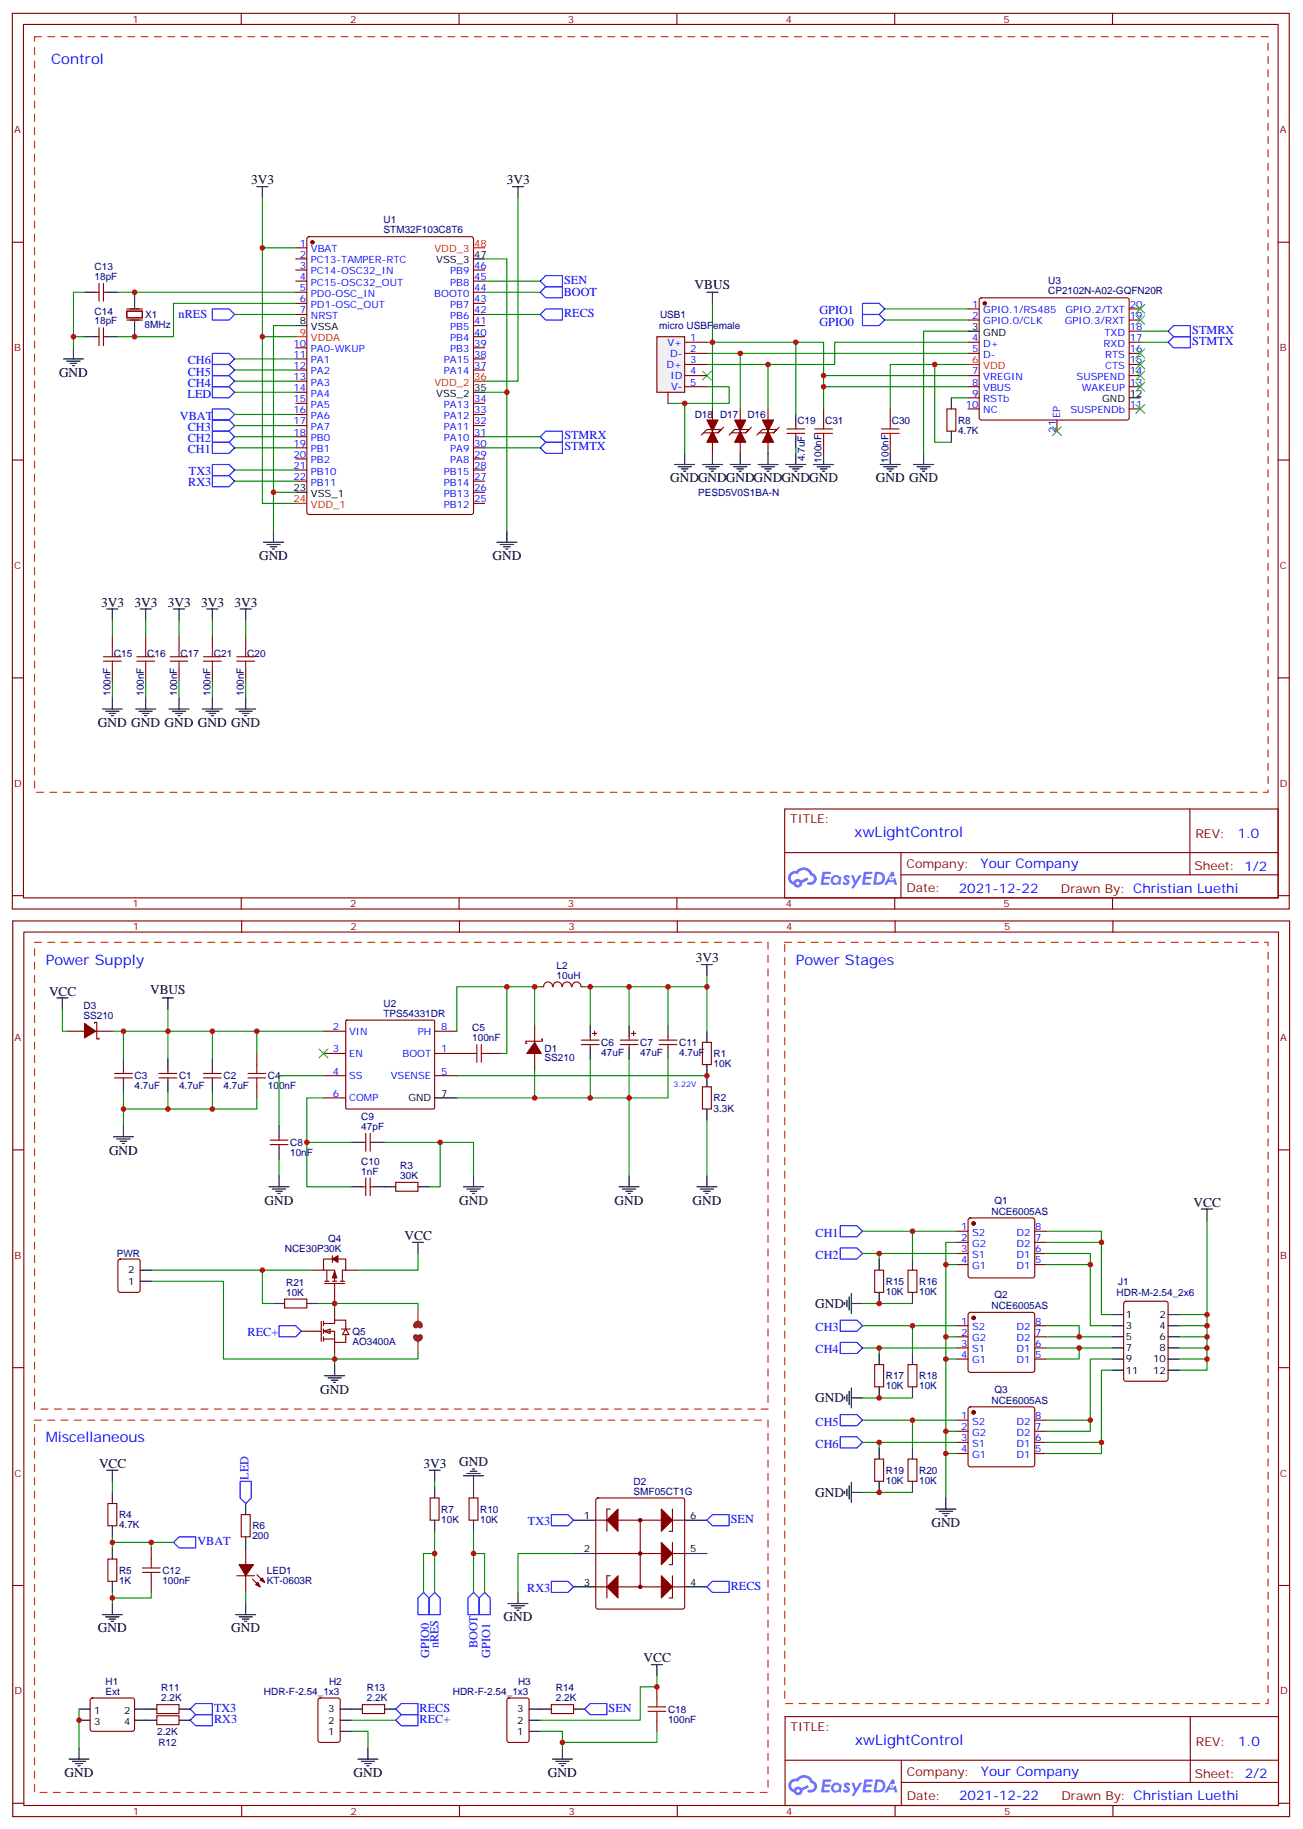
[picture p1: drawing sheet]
<svg xmlns="http://www.w3.org/2000/svg" width="414mm" height="581mm" viewBox="0 0 414 581" stroke-linecap="round" stroke-linejoin="round" font-family="sans-serif">
<defs><g id="words">
<g font-size="4.6" fill="#00f">
<text x="16.3" y="20.5">Control</text>
<text x="271.2" y="265.8">xwLightControl</text>
<text x="14.5" y="306.2">Power Supply</text>
<text x="252.6" y="306.2">Power Stages</text>
<text x="14.5" y="457.9">Miscellaneous</text>
<text x="271.3" y="554">xwLightControl</text>
</g>
<g font-size="4.2">
<text x="79.8" y="58.6">3V3</text>
<text x="160.9" y="58.6">3V3</text>
<text x="220.5" y="91.7">VBUS</text>
<text x="18.7" y="119.6">GND</text>
<text x="212.8" y="153.1">GNDGNDGNDGNDGNDGND</text>
<text x="278" y="153.1">GND GND</text>
<text x="82.2" y="177.8">GND</text>
<text x="156.3" y="177.8">GND</text>
<text x="32.1" y="192.6">3V3</text>
<text x="42.7" y="192.6">3V3</text>
<text x="53.3" y="192.6">3V3</text>
<text x="63.9" y="192.6">3V3</text>
<text x="74.5" y="192.6">3V3</text>
<text x="31.1" y="230.7">GND GND GND GND GND</text>
<text x="220.9" y="305.5">3V3</text>
<text x="15.6" y="316.1">VCC</text>
<text x="47.7" y="315.7">VBUS</text>
<text x="34.6" y="366.5">GND</text>
<text x="84" y="382.4">GND</text>
<text x="145.7" y="382.4">GND</text>
<text x="195.1" y="382.4">GND</text>
<text x="219.8" y="382.4">GND</text>
<text x="378.9" y="383.1">VCC</text>
<text x="128.4" y="393.7">VCC</text>
<text x="258.8" y="415.2">GND</text>
<text x="101.6" y="442.4">GND</text>
<text x="258.8" y="445.2">GND</text>
<text x="31.4" y="466">VCC</text>
<text x="134.4" y="466">3V3</text>
<text x="145.7" y="465.3">GND</text>
<text x="258.8" y="475.2">GND</text>
<text x="295.7" y="484.7">GND</text>
<text x="159.8" y="514.7">GND</text>
<text x="31.1" y="518.2">GND</text>
<text x="73.4" y="518.2">GND</text>
<text x="204.3" y="527.8">VCC</text>
<text x="20.5" y="564.1">GND</text>
<text x="112.2" y="564.1">GND</text>
<text x="174" y="564.1">GND</text>
</g>
<g font-size="4.2" fill="#00f">
<text x="392.9" y="266.1">1.0</text>
<text x="311.3" y="275.6">Your Company</text>
<text x="304.3" y="283.4">2021-12-22</text>
<text x="393" y="554.2">1.0</text>
<text x="311.4" y="563.8">Your Company</text>
<text x="304.5" y="571.6">2021-12-22</text>
</g>
<g font-size="3.9" fill="#00f">
<text x="179" y="94">BOOT</text>
<text x="179.1" y="90.1">SEN</text>
<text x="56.7" y="101.1">nRES</text>
<text x="179.1" y="100.7">RECS</text>
<text x="260.1" y="99.8">GPIO1</text>
<text x="260.1" y="103.4">GPIO0</text>
<text x="378.5" y="105.9">STMRX</text>
<text x="378.5" y="109.4">STMTX</text>
<text x="59.6" y="119.2">CH5</text>
<text x="59.6" y="115.7">CH6</text>
<text x="59.6" y="122.8">CH4</text>
<text x="59.5" y="126.3">LED</text>
<text x="57.1" y="133.3">VBAT</text>
<text x="59.6" y="136.9">CH3</text>
<text x="59.6" y="143.9">CH1</text>
<text x="59.6" y="140.4">CH2</text>
<text x="179.2" y="139.4">STMRX</text>
<text x="179.2" y="142.9">STMTX</text>
<text x="59.8" y="154.4">RX3</text>
<text x="60" y="150.9">TX3</text>
<text x="258.9" y="392.6">CH1</text>
<text x="258.9" y="399.7">CH2</text>
<text x="78.6" y="424.3">REC+</text>
<text x="258.9" y="422.6">CH3</text>
<text x="258.9" y="429.7">CH4</text>
<text x="258.9" y="452.6">CH5</text>
<text x="258.9" y="459.7">CH6</text>
<text x="78.8" y="469.7" transform="rotate(-90 78.8 469.7)">LED</text>
<text x="167.6" y="484.2">TX3</text>
<text x="232" y="483.5">SEN</text>
<text x="62.7" y="490.5">VBAT</text>
<text x="167.4" y="505.4">RX3</text>
<text x="232" y="504.6">RECS</text>
<text x="136.2" y="526.2" transform="rotate(-90 136.2 526.2)">GPIO0</text>
<text x="139.2" y="523.3" transform="rotate(-90 139.2 523.3)">nRES</text>
<text x="151.6" y="523.3" transform="rotate(-90 151.6 523.3)">BOOT</text>
<text x="155.6" y="526.2" transform="rotate(-90 155.6 526.2)">GPIO1</text>
<text x="67.9" y="543.4">TX3</text>
<text x="133.2" y="543.4">RECS</text>
<text x="193.2" y="543.4">SEN</text>
<text x="67.9" y="547">RX3</text>
<text x="133.2" y="547">REC+</text>
</g>
<g font-size="3.9" fill="#800">
<text x="250.9" y="261.4">TITLE:</text>
<text x="379.5" y="266.1">REV:</text>
<text x="287.8" y="275.6">Company:</text>
<text x="379.1" y="276.2">Sheet: 1/2</text>
<text x="287.8" y="283.3">Date:</text>
<text x="336.8" y="283.4">Drawn By: Christian Luethi</text>
<text x="251" y="549.5">TITLE:</text>
<text x="379.6" y="554.2">REV:</text>
<text x="287.9" y="563.7">Company:</text>
<text x="379.3" y="564.4">Sheet: 2/2</text>
<text x="287.9" y="571.4">Date:</text>
<text x="336.9" y="571.5">Drawn By: Christian Luethi</text>
</g>
<g font-size="3.2" fill="#800">
<text x="42" y="7.2">1</text>
<text x="111.2" y="7.2">2</text>
<text x="180.3" y="7.2">3</text>
<text x="249.4" y="7.2">4</text>
<text x="318.6" y="7.2">5</text>
<text x="4.4" y="42.3">A</text>
<text x="406.3" y="42.3">A</text>
<text x="4.4" y="111.5">B</text>
<text x="406.3" y="111.5">B</text>
<text x="4.4" y="180.6">C</text>
<text x="406.3" y="180.6">C</text>
<text x="4.4" y="249.8">D</text>
<text x="406.3" y="249.8">D</text>
<text x="42" y="288">1</text>
<text x="111.2" y="288">2</text>
<text x="180.3" y="288">3</text>
<text x="249.4" y="288">4</text>
<text x="318.6" y="288">5</text>
<text x="42.1" y="295.4">1</text>
<text x="111.3" y="295.4">2</text>
<text x="180.4" y="295.4">3</text>
<text x="249.6" y="295.4">4</text>
<text x="318.7" y="295.4">5</text>
<text x="4.6" y="330.5">A</text>
<text x="406.4" y="330.5">A</text>
<text x="4.6" y="399.6">B</text>
<text x="406.4" y="399.6">B</text>
<text x="4.6" y="468.8">C</text>
<text x="406.4" y="468.8">C</text>
<text x="4.6" y="537.9">D</text>
<text x="406.4" y="537.9">D</text>
<text x="42.1" y="576.2">1</text>
<text x="111.3" y="576.2">2</text>
<text x="180.4" y="576.2">3</text>
<text x="249.6" y="576.2">4</text>
<text x="318.7" y="576.2">5</text>
</g>
<g font-size="3.2" fill="#000080">
<text x="121.8" y="70.9">U1</text>
<text x="121.8" y="74.1">STM32F103C8T6</text>
<text x="30" y="88.9">18pF</text>
<text x="30" y="85.8">C13</text>
<text x="332.7" y="93.4">CP2102N-A02-GQFN20R</text>
<text x="332.7" y="90.3">U3</text>
<text x="30" y="99.9">C14</text>
<text x="46.1" y="101">X1</text>
<text x="209.5" y="101">USB1</text>
<text x="30" y="103">18pF</text>
<text x="45.9" y="104.2">8MHz</text>
<text x="209.3" y="104.5">micro USBFemale</text>
<text x="220.5" y="132.7">D18</text>
<text x="228.6" y="132.7">D17</text>
<text x="237.3" y="132.7">D16</text>
<text x="253.1" y="134.5">C19</text>
<text x="262" y="134.5">C31</text>
<text x="283.1" y="134.5">C30</text>
<text x="304.1" y="137.7">4.7K</text>
<text x="304.1" y="134.5">R8</text>
<text x="255.5" y="146.4" transform="rotate(-90 255.5 146.4)">4.7uF</text>
<text x="260.8" y="146.8" transform="rotate(-90 260.8 146.8)">100nF</text>
<text x="282" y="146.8" transform="rotate(-90 282 146.8)">100nF</text>
<text x="221.6" y="157.5">PESD5V0S1BA-N</text>
<text x="36.2" y="208.6">C15</text>
<text x="46.8" y="208.6">C16</text>
<text x="57.3" y="208.6">C17</text>
<text x="67.9" y="208.6">C21</text>
<text x="78.5" y="208.6">C20</text>
<text x="35" y="220.9" transform="rotate(-90 35 220.9)">100nF</text>
<text x="45.6" y="220.9" transform="rotate(-90 45.6 220.9)">100nF</text>
<text x="56.2" y="220.9" transform="rotate(-90 56.2 220.9)">100nF</text>
<text x="66.8" y="220.9" transform="rotate(-90 66.8 220.9)">100nF</text>
<text x="77.4" y="220.9" transform="rotate(-90 77.4 220.9)">100nF</text>
<text x="176.7" y="310.7">10uH</text>
<text x="176.7" y="307.5">L2</text>
<text x="26.5" y="323.5">SS210</text>
<text x="26.5" y="320.3">D3</text>
<text x="121.8" y="322.8">TPS54331DR</text>
<text x="121.8" y="319.6">U2</text>
<text x="149.9" y="327.4">C5</text>
<text x="149.9" y="330.6">100nF</text>
<text x="172.9" y="333.8">D1</text>
<text x="190.9" y="335.2">47uF</text>
<text x="190.9" y="332">C6</text>
<text x="203.2" y="335.2">47uF</text>
<text x="203.2" y="332">C7</text>
<text x="215.6" y="335.3">4.7uF</text>
<text x="215.6" y="332">C11</text>
<text x="226.5" y="335.6">R1</text>
<text x="172.9" y="337">SS210</text>
<text x="226.5" y="338.8">10K</text>
<text x="42.7" y="345.8">4.7uF</text>
<text x="42.7" y="342.6">C3</text>
<text x="56.8" y="345.8">4.7uF</text>
<text x="56.8" y="342.6">C1</text>
<text x="70.9" y="345.8">4.7uF</text>
<text x="70.9" y="342.6">C2</text>
<text x="85.1" y="345.8">100nF</text>
<text x="85.1" y="342.6">C4</text>
<text x="226.5" y="352.9">3.3K</text>
<text x="226.5" y="349.7">R2</text>
<text x="114.7" y="358.8">47pF</text>
<text x="114.7" y="355.6">C9</text>
<text x="92.1" y="363.8">C8</text>
<text x="92.1" y="367">10nF</text>
<text x="114.7" y="369.7">C10</text>
<text x="127" y="371.1">R3</text>
<text x="114.7" y="372.9">1nF</text>
<text x="127" y="374.3">30K</text>
<text x="315.7" y="382.2">Q1</text>
<text x="314.8" y="385.6">NCE6005AS</text>
<text x="104.2" y="394.4">Q4</text>
<text x="37.1" y="399.1">PWR</text>
<text x="90.4" y="397.6">NCE30P30K</text>
<text x="281.2" y="407.9">R15</text>
<text x="291.8" y="407.9">R16</text>
<text x="355" y="407.9">J1</text>
<text x="90.9" y="411.3">10K</text>
<text x="90.9" y="408.1">R21</text>
<text x="281.2" y="411.1">10K</text>
<text x="291.8" y="411.1">10K</text>
<text x="315.7" y="412.2">Q2</text>
<text x="354.5" y="411.5">HDR-M-2.54_2x6</text>
<text x="314.8" y="415.6">NCE6005AS</text>
<text x="111.9" y="423.7">Q5</text>
<text x="111.9" y="427">AO3400A</text>
<text x="281.2" y="437.9">R17</text>
<text x="291.8" y="437.9">R18</text>
<text x="281.2" y="441.1">10K</text>
<text x="291.8" y="441.1">10K</text>
<text x="315.7" y="442.2">Q3</text>
<text x="314.8" y="445.6">NCE6005AS</text>
<text x="281.2" y="467.9">R19</text>
<text x="291.8" y="467.9">R20</text>
<text x="201.1" y="471.3">D2</text>
<text x="281.2" y="471.1">10K</text>
<text x="291.8" y="471.1">10K</text>
<text x="201.1" y="474.5">SMF05CT1G</text>
<text x="37.8" y="485.2">4.7K</text>
<text x="37.8" y="482">R4</text>
<text x="80.1" y="485.5">R6</text>
<text x="140.1" y="483.4">10K</text>
<text x="140.1" y="480.2">R7</text>
<text x="152.4" y="483.4">10K</text>
<text x="152.4" y="480.2">R10</text>
<text x="80.1" y="488.7">200</text>
<text x="37.8" y="502.8">1K</text>
<text x="37.8" y="499.6">R5</text>
<text x="51.5" y="502.8">100nF</text>
<text x="51.5" y="499.6">C12</text>
<text x="84.7" y="502.8">KT-0603R</text>
<text x="84.7" y="499.6">LED1</text>
<text x="33.5" y="538">Ext</text>
<text x="33.5" y="535">H1</text>
<text x="51.2" y="537">R11</text>
<text x="83.8" y="538">HDR-F-2.54_1x3</text>
<text x="104.5" y="534.9">H2</text>
<text x="116.5" y="537">R13</text>
<text x="143.8" y="538">HDR-F-2.54_1x3</text>
<text x="164.4" y="534.9">H3</text>
<text x="176.4" y="537">R14</text>
<text x="51.2" y="540.1">2.2K</text>
<text x="116.5" y="540.1">2.2K</text>
<text x="176.4" y="540.1">2.2K</text>
<text x="212.1" y="543.7">C18</text>
<text x="49.9" y="550.8">2.2K</text>
<text x="212.1" y="546.9">100nF</text>
<text x="50.3" y="554.3">R12</text>
</g>
<g font-size="3.2" fill="#00f">
<text x="95.2" y="78.3">1</text>
<text x="95.2" y="81.8">2</text>
<text x="98.7" y="80.1">VBAT</text>
<text x="98.7" y="83.6">PC13-TAMPER-RTC</text>
<text x="95.2" y="85.4">3</text>
<text x="95.2" y="88.9">4</text>
<text x="98.7" y="87.1">PC14-OSC32_IN</text>
<text x="142.9" y="87.1">PB9</text>
<text x="150.5" y="88.9">45</text>
<text x="150.5" y="85.4">46</text>
<text x="95.2" y="92.4">5</text>
<text x="95.2" y="96">6</text>
<text x="98.7" y="90.7">PC15-OSC32_OUT</text>
<text x="98.7" y="94.2">PD0-OSC_IN</text>
<text x="137.9" y="94.2">BOOT0</text>
<text x="142.9" y="90.7">PB8</text>
<text x="150.5" y="96">43</text>
<text x="150.5" y="92.4">44</text>
<text x="95.2" y="99.5">7</text>
<text x="98.7" y="97.7">PD1-OSC_OUT</text>
<text x="98.7" y="101.2">NRST</text>
<text x="142.9" y="101.2">PB6</text>
<text x="142.9" y="97.7">PB7</text>
<text x="150.5" y="99.5">42</text>
<text x="308.6" y="97.7">1</text>
<text x="308.6" y="101.2">2</text>
<text x="312.1" y="99.5">GPIO.1/RS485</text>
<text x="338.2" y="99.5">GPIO.2/TXT</text>
<text x="358.6" y="101.2">19</text>
<text x="358.6" y="97.7">20</text>
<text x="142.9" y="104.8">PB5</text>
<text x="150.5" y="106.5">40</text>
<text x="150.5" y="103">41</text>
<text x="312.1" y="103">GPIO.0/CLK</text>
<text x="338" y="103">GPIO.3/RXT</text>
<text x="350.6" y="106.5">TXD</text>
<text x="358.6" y="104.8">18</text>
<text x="93.2" y="110.1">10</text>
<text x="93.2" y="113.6">11</text>
<text x="98.7" y="111.8">PA0-WKUP</text>
<text x="142.9" y="111.8">PB3</text>
<text x="142.9" y="108.3">PB4</text>
<text x="150.5" y="113.6">38</text>
<text x="150.5" y="110.1">39</text>
<text x="211.9" y="109.7">V+</text>
<text x="212.8" y="113.2">D-</text>
<text x="219.1" y="108.3">1</text>
<text x="219.1" y="111.8">2</text>
<text x="308.6" y="108.3">4</text>
<text x="308.6" y="111.8">5</text>
<text x="312.1" y="110.1">D+</text>
<text x="312.1" y="113.6">D-</text>
<text x="350.3" y="110.1">RXD</text>
<text x="350.8" y="113.6">RTS</text>
<text x="358.6" y="111.8">16</text>
<text x="358.6" y="108.3">17</text>
<text x="93.2" y="117.1">12</text>
<text x="98.7" y="115.4">PA1</text>
<text x="98.7" y="118.9">PA2</text>
<text x="140.9" y="118.9">PA14</text>
<text x="140.9" y="115.4">PA15</text>
<text x="150.5" y="117.1">37</text>
<text x="211.6" y="116.8">D+</text>
<text x="219.1" y="115.4">3</text>
<text x="219.1" y="118.9">4</text>
<text x="308.6" y="118.9">7</text>
<text x="350.8" y="117.1">CTS</text>
<text x="358.6" y="118.9">14</text>
<text x="358.6" y="115.4">15</text>
<text x="93.2" y="120.6">13</text>
<text x="93.2" y="124.2">14</text>
<text x="98.7" y="122.4">PA3</text>
<text x="98.7" y="125.9">PA4</text>
<text x="212.9" y="120.3">ID</text>
<text x="213" y="123.8">V-</text>
<text x="219.1" y="122.4">5</text>
<text x="308.6" y="122.4">8</text>
<text x="308.6" y="125.9">9</text>
<text x="312.1" y="120.6">VREGIN</text>
<text x="312.1" y="124.2">VBUS</text>
<text x="341.8" y="120.6">SUSPEND</text>
<text x="343.4" y="124.2">WAKEUP</text>
<text x="358.6" y="122.4">13</text>
<text x="93.2" y="127.7">15</text>
<text x="93.2" y="131.2">16</text>
<text x="98.7" y="129.5">PA5</text>
<text x="140.9" y="129.5">PA13</text>
<text x="150.5" y="131.2">33</text>
<text x="150.5" y="127.7">34</text>
<text x="306.6" y="129.5">10</text>
<text x="312.1" y="127.7">RSTb</text>
<text x="312.1" y="131.2">NC</text>
<text x="339.8" y="131.2">SUSPENDb</text>
<text x="358.6" y="129.5">11</text>
<text x="93.2" y="134.8">17</text>
<text x="98.7" y="133">PA6</text>
<text x="98.7" y="136.5">PA7</text>
<text x="140.9" y="136.5">PA11</text>
<text x="140.9" y="133">PA12</text>
<text x="150.5" y="134.8">32</text>
<text x="335.2" y="137.4" transform="rotate(-90 335.2 137.4)">21</text>
<text x="336.6" y="132.6" transform="rotate(-90 336.6 132.6)">EP</text>
<text x="93.2" y="138.3">18</text>
<text x="93.2" y="141.8">19</text>
<text x="98.7" y="140.1">PB0</text>
<text x="98.7" y="143.6">PB1</text>
<text x="140.9" y="140.1">PA10</text>
<text x="142.9" y="143.6">PA9</text>
<text x="150.5" y="141.8">30</text>
<text x="150.5" y="138.3">31</text>
<text x="93.2" y="145.3">20</text>
<text x="93.2" y="148.9">21</text>
<text x="98.7" y="147.1">PB2</text>
<text x="142.9" y="147.1">PA8</text>
<text x="150.5" y="148.9">28</text>
<text x="150.5" y="145.3">29</text>
<text x="93.2" y="152.4">22</text>
<text x="98.7" y="150.6">PB10</text>
<text x="98.7" y="154.2">PB11</text>
<text x="140.9" y="154.2">PB14</text>
<text x="140.9" y="150.6">PB15</text>
<text x="150.5" y="155.9">26</text>
<text x="150.5" y="152.4">27</text>
<text x="140.9" y="161.2">PB12</text>
<text x="140.9" y="157.7">PB13</text>
<text x="150.5" y="159.5">25</text>
<text x="105.6" y="327">2</text>
<text x="110.8" y="328.4">VIN</text>
<text x="132.6" y="328.4">PH</text>
<text x="140.1" y="327">8</text>
<text x="105.6" y="334.1">3</text>
<text x="110.8" y="335.5">EN</text>
<text x="127.8" y="335.5">BOOT</text>
<text x="140.1" y="334.1">1</text>
<text x="105.6" y="341.1">4</text>
<text x="140.1" y="341.1">5</text>
<text x="110.8" y="342.5">SS</text>
<text x="124" y="342.5">VSENSE</text>
<text x="105.6" y="348.2">6</text>
<text x="110.8" y="349.6">COMP</text>
<text x="305.1" y="390.5">1</text>
<text x="305.1" y="394.1">2</text>
<text x="308.6" y="392.3">S2</text>
<text x="308.6" y="395.8">G2</text>
<text x="322.7" y="395.8">D2</text>
<text x="322.7" y="392.3">D2</text>
<text x="328.6" y="394.1">7</text>
<text x="328.6" y="390.5">8</text>
<text x="305.1" y="397.6">3</text>
<text x="305.1" y="401.1">4</text>
<text x="308.6" y="399.3">S1</text>
<text x="322.7" y="399.3">D1</text>
<text x="328.6" y="401.1">5</text>
<text x="328.6" y="397.6">6</text>
<text x="308.6" y="402.9">G1</text>
<text x="322.7" y="402.9">D1</text>
<text x="305.1" y="420.5">1</text>
<text x="305.1" y="424">2</text>
<text x="308.6" y="422.3">S2</text>
<text x="308.6" y="425.8">G2</text>
<text x="322.7" y="425.8">D2</text>
<text x="322.7" y="422.3">D2</text>
<text x="328.6" y="424">7</text>
<text x="328.6" y="420.5">8</text>
<text x="305.1" y="427.6">3</text>
<text x="305.1" y="431.1">4</text>
<text x="308.6" y="429.3">S1</text>
<text x="322.7" y="429.3">D1</text>
<text x="328.6" y="431.1">5</text>
<text x="328.6" y="427.6">6</text>
<text x="308.6" y="432.9">G1</text>
<text x="322.7" y="432.9">D1</text>
<text x="305.1" y="450.5">1</text>
<text x="305.1" y="454">2</text>
<text x="308.6" y="452.3">S2</text>
<text x="308.6" y="455.8">G2</text>
<text x="322.7" y="455.8">D2</text>
<text x="322.7" y="452.3">D2</text>
<text x="328.6" y="454">7</text>
<text x="328.6" y="450.5">8</text>
<text x="305.1" y="457.6">3</text>
<text x="305.1" y="461.1">4</text>
<text x="308.6" y="459.3">S1</text>
<text x="322.7" y="459.3">D1</text>
<text x="328.6" y="461.1">5</text>
<text x="328.6" y="457.6">6</text>
<text x="308.6" y="462.8">G1</text>
<text x="322.7" y="462.8">D1</text>
</g>
<g font-size="3.2" fill="#f00">
<text x="137.9" y="80.1">VDD_3</text>
<text x="150.5" y="78.3">48</text>
<text x="95.2" y="106.5">9</text>
<text x="98.7" y="108.3">VDDA</text>
<text x="308.6" y="115.4">6</text>
<text x="312.1" y="117.1">VDD</text>
<text x="137.9" y="122.4">VDD_2</text>
<text x="150.5" y="120.6">36</text>
<text x="93.2" y="159.5">24</text>
<text x="98.7" y="161.2">VDD_1</text>
</g>
<g font-size="3.2">
<text x="138.5" y="83.6">VSS_3</text>
<text x="150.5" y="81.8">47</text>
<text x="95.2" y="103">8</text>
<text x="98.7" y="104.8">VSSA</text>
<text x="308.6" y="104.8">3</text>
<text x="312.1" y="106.5">GND</text>
<text x="138.5" y="125.9">VSS_2</text>
<text x="150.5" y="124.2">35</text>
<text x="358.6" y="125.9">12</text>
<text x="349.9" y="127.7">GND</text>
<text x="93.2" y="155.9">23</text>
<text x="98.7" y="157.7">VSS_1</text>
<text x="129.6" y="349.6">GND</text>
<text x="140.1" y="348.2">7</text>
<text x="40.7" y="407.8">1</text>
<text x="40.7" y="404.3">2</text>
<text x="357.4" y="418.4">1</text>
<text x="368.1" y="418.4">2</text>
<text x="357.4" y="421.9">3</text>
<text x="357.4" y="425.5">5</text>
<text x="368.1" y="421.9">4</text>
<text x="368.1" y="425.5">6</text>
<text x="357.4" y="429">7</text>
<text x="368.1" y="429">8</text>
<text x="357.4" y="432.5">9</text>
<text x="357.4" y="436">11</text>
<text x="366.1" y="432.5">10</text>
<text x="366.1" y="436">12</text>
<text x="185.3" y="482.2">1</text>
<text x="219.1" y="482.2">6</text>
<text x="185.3" y="492.8">2</text>
<text x="219.1" y="492.8">5</text>
<text x="185.3" y="503.4">3</text>
<text x="219.1" y="503.4">4</text>
<text x="29.9" y="544">1</text>
<text x="39.4" y="544">2</text>
<text x="104.2" y="543.6">3</text>
<text x="164.2" y="543.6">3</text>
<text x="29.9" y="547.5">3</text>
<text x="39.4" y="547.5">4</text>
<text x="104.2" y="550.7">1</text>
<text x="104.2" y="547.2">2</text>
<text x="164.2" y="550.7">1</text>
<text x="164.2" y="547.2">2</text>
</g>
<text font-size="2.5" fill="#00f" x="213.8" y="345">3.22V</text>
</g></defs>
<g fill="none" stroke="#870000" stroke-width=".35">
<path d="M3.9 4.2h405.4v284.4h-405.4zM7.4 7.8h398.3v277.2h-398.3zM76.6 4.2v3.6M145.7 4.2v3.6M214.9 4.2v3.6M284 4.2v3.6M353.2 4.2v3.6M3.9 76.9h3.5M405.7 76.9h3.6M3.9 146h3.5M405.7 146h3.6M3.9 215.2h3.5"/>
<path d="M405.7 215.2h3.6M249.1 256.8h156.6v28.2h-156.6zM377.7 256.8v20.9M249.1 270.7h156.5M286 277.7h119.6M286 270.7v14.1M3.9 284.3h3.5M76.6 285v3.6M145.7 285v3.6M214.9 285v3.6M284 285v3.6M353.2 285v3.6"/>
<path d="M405.7 284.3h3.6"/>
</g>
<g fill="#5487ff">
<path d="M268.1 278a1.22 1.22 0 0 1 1.7 .3l-.4 .5a.47 .47 0 0 0-.3-.4 .47 .47 0 0 0-.5 .2l.1 .3a1.14 1.14 0 0 1 .8 1.7 1.14 1.14 0 0 1-1.9 0l-.2-.2 .5-.5 .7 .4a.29 .29 0 0 0 .3-.3 .29 .29 0 0 0-.2-.3 1.04 1.04 0 0 1-.6-1.7z"/>
<path d="M261.1 276.8h2.3l.4 .1-.2 .5-1.8 .1-.1 .9h1.5l.3 .3-.4 .4h-1.5l-.2 1.1h1.7l.2 .3-.2 .4h-2.6z"/>
<path d="M274.2 276.8l2.7 .1-.1 .5-1.8 .1-.2 .9h1.6l.3 .3-.4 .4h-1.6l-.1 1.1h1.7l.2 .3-.2 .4h-2.7z"/>
<path d="M283 276.8h.7l.3 1.2-.6 .3a.69 .69 0 0 0-1 .3 .69 .69 0 0 0 .4 1 .69 .69 0 0 0 .9-.7l.5-.2 .6 2.2h-.8l-.3-.9h-1.7l-.5 .9h-.8z"/>
<path d="M270.2 277.8h.8l.6 1.9 1.1-1.9h.9l-2.6 4.2h-.8l.9-1.5z"/>
<path d="M277.8 276.8l-.6 4.1h1.3a2.11 2.11 0 0 0 2.5-2.1 2.11 2.11 0 0 0-2.5-2zM278.5 277.5a1.43 1.43 0 0 1 1.6 1.6 1.43 1.43 0 0 1-2 1.1z"/>
<path d="M264.1 278.4a1.54 1.54 0 0 0-.1 2.1 1.54 1.54 0 0 0 2.1 .2l.7 .2 .3-2.3-.6-.3a1.49 1.49 0 0 0-2.4 .1zM264.3 279.4a.95 .95 0 0 1 1.9 0 .95 .95 0 0 1-1.9 0z"/>
<path d="M250.8 277.1a2.18 2.18 0 0 0 1.1 3.7 1.44 1.44 0 0 0 1.6 1 1.44 1.44 0 0 0 1.2-1.5l2-1-.5-.8-1.9 1a1.47 1.47 0 0 0-2.4 .5 1.39 1.39 0 0 1-.7-2 1.39 1.39 0 0 1 2-.5 2.12 2.12 0 0 1 2.2-1.3 2.12 2.12 0 0 1 1.9 1.7 1.14 1.14 0 0 1 1 1.4 1.14 1.14 0 0 1-1.6 .8 .43 .43 0 0 0-.5 .3 .43 .43 0 0 0 .4 .5 1.98 1.98 0 0 0 2.5-1.2 1.98 1.98 0 0 0-1.2-2.5 3.1 3.1 0 0 0-5.3-.7l-.9 .1zM252.7 280.4a.55 .55 0 0 1 1.1 0 .55 .55 0 0 1-1.1 0z"/>
<circle cx="283" cy="278.9" r=".26"/>
</g>
<g fill="none" stroke="#870000" stroke-width=".35">
<path d="M4 292.4h405.4v284.3h-405.4zM7.6 295.9h398.3v277.3h-398.3zM76.7 292.4v3.5M145.9 292.4v3.5M215 292.4v3.5M284.1 292.4v3.5M353.3 292.4v3.5M4 365h3.6M405.9 365h3.5M4 434.2h3.6M405.9 434.2h3.5M4 503.3h3.6"/>
<path d="M405.9 503.3h3.5M249.2 545h156.7v28.2h-156.7zM249.3 558.8h156.4M286.1 558.8v14.1M377.8 545l.1 20.9M4 572.5h3.6M76.7 573.2v3.5M145.9 573.2v3.5M215 573.2v3.5M284.1 573.2v3.5M286.1 565.9h119.6M353.3 573.2v3.5"/>
<path d="M405.9 572.5h3.5"/>
</g>
<g fill="#5487ff">
<path d="M268.2 566.1a1.22 1.22 0 0 1 1.7 .3l-.4 .6a.47 .47 0 0 0-.3-.4 .47 .47 0 0 0-.5 .2l.2 .2a1.14 1.14 0 0 1 .7 1.7 1.14 1.14 0 0 1-1.9 0l-.2-.2 .5-.5 .7 .4a.29 .29 0 0 0 .4-.2 .29 .29 0 0 0-.3-.4 1.04 1.04 0 0 1-.6-1.7z"/>
<path d="M261.2 564.9h2.4l.3 .2-.1 .5h-1.9l-.1 .9h1.5l.4 .3-.4 .4h-1.6l-.2 1.1 1.8 .1 .1 .3-.1 .3h-2.7z"/>
<path d="M274.4 564.9l2.6 .2-.1 .5h-1.8l-.1 .9h1.5l.3 .3-.4 .4h-1.5l-.2 1.1 1.7 .1 .2 .3-.2 .3h-2.6z"/>
<path d="M283.1 564.9h.7l.3 1.2-.6 .4a.69 .69 0 0 0-1 .2 .69 .69 0 0 0 .5 1 .69 .69 0 0 0 .8-.6l.5-.3 .6 2.2h-.8l-.2-.9h-1.8l-.4 .9h-.9z"/>
<path d="M270.3 566h.8l.6 1.8 1.1-1.8h.9l-2.5 4.2h-.9l.9-1.6z"/>
<path d="M277.9 564.9l-.6 4.1h1.4a2.11 2.11 0 0 0 2.4-2.1 2.11 2.11 0 0 0-2.5-2zM278.6 565.6a1.43 1.43 0 0 1 1.7 1.6 1.43 1.43 0 0 1-2.1 1.1z"/>
<path d="M264.2 566.5a1.54 1.54 0 0 0-.1 2.1 1.54 1.54 0 0 0 2.2 .2l.6 .2 .3-2.3-.6-.2a1.49 1.49 0 0 0-2.4 0zM264.5 567.5a.94 .94 0 0 1 1.8 0 .94 .94 0 0 1-1.8 0z"/>
<path d="M250.9 565.3a2.18 2.18 0 0 0 1.1 3.7 1.44 1.44 0 0 0 1.6 .9 1.44 1.44 0 0 0 1.2-1.5l2-1-.4-.7-2 .9a1.47 1.47 0 0 0-2.4 .5 1.39 1.39 0 0 1-.7-2 1.39 1.39 0 0 1 2-.4 2.12 2.12 0 0 1 2.2-1.3 2.12 2.12 0 0 1 1.9 1.6 1.14 1.14 0 0 1 1.1 1.5 1.14 1.14 0 0 1-1.7 .7 .43 .43 0 0 0-.5 .4 .43 .43 0 0 0 .4 .4 1.98 1.98 0 0 0 2.5-1.2 1.98 1.98 0 0 0-1.2-2.5 3.1 3.1 0 0 0-5.3-.7l-.8 .1zM252.8 568.6a.55 .55 0 0 1 1.1 0 .55 .55 0 0 1-1.1 0z"/>
<circle cx="283.1" cy="567" r=".26"/>
</g>
<g fill="#870000" stroke="#870000" stroke-width=".35">
<path d="M169.7 330.9l2.1 3.5h-4.5z"/>
<path d="M81.2 503.1l.7-.7 .7 1.4z"/>
<path d="M82.6 501.7l.7-.8 .7 1.5z"/>
<path d="M75.9 496.7h4.6l-2.5 3.5z"/>
<path d="M226.2 136.9l1.7 3.5h-3.5z"/>
<path d="M224.4 133.3h3.5l-1.7 3.6z"/>
<path d="M235 136.9l1.7 3.5h-3.5z"/>
<path d="M233.2 133.3h3.5l-1.7 3.6z"/>
<path d="M243.8 136.9l1.8 3.5h-3.6z"/>
<path d="M242 133.3h3.6l-1.8 3.6z"/>
<circle cx="309.1" cy="388.4" r=".53"/>
<circle cx="309.1" cy="418.4" r=".53"/>
<circle cx="309.1" cy="448.4" r=".53"/>
<circle cx="99.2" cy="76.9" r=".53"/>
</g>
<g fill="none" stroke="#870000" stroke-width=".35">
<path d="M93.9 78.7h3.5M97.6 75.3l.5-.2h51.5l.7 .5v87l-.4 .7h-51.8l-.6-.4-.1-87.1zM93.9 82.2h3.5M93.9 85.7h3.5M93.9 89.3h3.5M93.9 92.8h3.5M93.9 96.3h3.5M93.9 99.8h3.5M150.3 85.7h3.5M150.3 89.3h3.5M150.3 92.8h3.5M150.3 96.3h3.5"/>
<path d="M150.3 99.8h3.5M93.9 110.4h3.5M93.9 113.9h3.5M93.9 117.5h3.5M150.3 110.4h3.5M150.3 113.9h3.5M150.3 117.5h3.5M150.3 106.9h3.5M150.3 103.4h3.5M93.9 121h3.5M93.9 124.5h3.5M93.9 128.1h3.5"/>
<path d="M93.9 131.6h3.5M93.9 135.1h3.5M93.9 138.6h3.5M150.3 128.1h3.5M150.3 131.6h3.5M150.3 135.1h3.5M150.3 138.6h3.5M226.2 129.8v3.5M227.9 137.4l1.1-1.1-1.1 1.1h-4.6l-.7 .7M229.7 135.6l-.7 .7h-4.6l-1.1 1.1M235 129.8v3.5M236.7 137.4l1.1-1.1-1.1 1.1h-4.5l-.7 .7"/>
<path d="M238.5 135.6l-.7 .7h-4.6l-1 1.1M243.8 129.8v3.5M245.6 137.4l1-1.1-1 1.1h-4.6l-.7 .7M247.3 135.6l-.7 .7h-4.6l-1 1.1M261.4 129.8v3.5M282.6 129.8v3.5M93.9 142.2h3.5M93.9 145.7h3.5M93.9 149.2h3.5M93.9 152.8h3.5M150.3 142.2h3.5M150.3 145.7h3.5"/>
<path d="M150.3 149.2h3.5M150.3 152.8h3.5M150.3 159.8h3.5M150.3 156.3h3.5M226.2 140.4v3.5M235 140.4v3.5M243.8 140.4v3.5M261.4 140.4v3.5M282.6 140.4v3.5M171.5 313.3h1M172.6 313.2a1.41 1.41 0 0 1 1.4-1.5 1.41 1.41 0 0 1 1.4 1.5M175.6 313.2a1.41 1.41 0 0 1 1.4-1.5 1.41 1.41 0 0 1 1.4 1.5"/>
<path d="M178.6 313.2a1.41 1.41 0 0 1 1.4-1.5 1.41 1.41 0 0 1 1.4 1.5M181.6 313.2a1.41 1.41 0 0 1 1.4-1.5 1.41 1.41 0 0 1 1.4 1.5M184.5 313.3h1.1M39.2 339.7v1.1M53.3 339.7v1.1M67.4 339.7v1.1M81.5 334.4v3.6M102.7 334.4h7M102.7 327.4h7M109.8 324l.3-.2 27.7 .1 .2 .3-.1 27.7-.3 .2-27.7-.1-.2-.3zM138 334.4h10.6M138 327.4h7"/>
<path d="M155.6 334.4h3.5M169.7 325.6v5.3M169.7 334.4v5.3M171.8 329.8h.4v.8h-5.3v.7h.4M184.5 330.2h5.7M184.5 331.6h5.7M187.4 329.1v1.1M187.4 331.6v1.1M188.1 328.1h1.4M188.8 327.4v1.4M196.9 330.2h5.6M196.9 331.6h5.6"/>
<path d="M199.7 329.1v1.1M199.7 331.6v1.1M200.4 328.1h1.4M201.1 327.4v1.4M209.2 330.2h5.7M209.2 331.6h5.7M212.1 329.1v1.1M212.1 331.6v1.1M223 330.9h2.8v7.1h-2.8zM36.4 342.2h5.6M36.4 340.8h5.6M39.2 342.2v1.1"/>
<path d="M50.5 342.2h5.6M50.5 340.8h5.6M53.3 342.2v1.1M64.6 342.2h5.6M64.6 340.8h5.6M67.4 342.2v1.1M81.5 345v3.5M102.7 341.5h7M102.7 348.5h7M116.1 359.8v5.7M117.5 359.8v5.7M138 341.5h7"/>
<path d="M223 345h2.8v7.1h-2.8zM85.8 363.4h5.6M85.8 361.9h5.6M88.6 360.9v1M88.6 363.4v1M115 362.7h1.1M115 376.8h1.1M116.1 373.9v5.7M117.5 373.9v5.7M117.5 362.7h1.1M117.5 376.8h1.1M125.6 375.4h7.1v2.8h-7.1z"/>
<path d="M303.8 390.9h3.5M303.8 394.4h3.5M303.8 397.9h3.5M307.5 386.9l.5-.3h19.8l.5 .3 .2 .4v17.7l-.3 .5-.4 .2h-19.8l-.5-.2-.2-.5v-17.7zM328.5 390.9h3.5M328.5 394.4h3.5M328.5 397.9h3.5M303.8 401.5h3.5M307.5 416.8l.5-.2h19.8l.5 .2 .2 .5v17.7l-.3 .5-.4 .2h-19.8l-.5-.3-.2-.4v-17.7zM328.5 401.5h3.5M356.9 413.3l.5-.2h12.7l.6 .4 .1 24.3-.5 .6-12.9 .1-.7-.5v-24.2zM303.8 420.9h3.5"/>
<path d="M303.8 424.4h3.5M303.8 427.9h3.5M303.8 431.4h3.5M328.5 420.9h3.5M328.5 424.4h3.5M328.5 427.9h3.5M328.5 431.4h3.5M303.8 450.9h3.5M303.8 454.4h3.5M303.8 457.9h3.5M307.5 446.8l.5-.2h19.8l.5 .2 .2 .5v17.7l-.3 .5-.4 .2h-19.8l-.5-.3-.2-.4v-17.7zM328.5 450.9h3.5"/>
<path d="M328.5 454.4h3.5M328.5 457.9h3.5M34.3 477.3h2.8v7.1h-2.8zM136.6 475.5h2.8v7.1h-2.8zM303.8 461.4h3.5M328.5 461.4h3.5M34.3 494.9h2.8v7.1h-2.8zM48 491.4v3.5M76.6 480.8h2.8v7.1h-2.8zM78 491.4v5.3M81.5 499.9l2.5 2.5M48 502v3.5"/>
<path d="M75.2 500.2h5.6M78 500.2v5.3M80.1 501.3l2.5 2.5"/>
</g>
<g fill="none" stroke="#000" stroke-width=".35">
<path d="M150.3 82.2h3.5M224.4 92.8h3.5M226.2 92.8v3.5M93.9 103.4h3.5M150.3 124.5h3.5M93.9 156.3h3.5M214.2 147.5h6.3M215.2 148.2h4.3M216.3 148.9h2.1M217 149.6h.7M217.3 143.9v3.6M223 147.5h6.3"/>
<path d="M224 148.2h4.3M225.1 148.9h2.1M225.8 149.6h.7M226.2 143.9v3.6M231.8 147.5h6.4M232.9 148.2h4.2M233.9 148.9h2.1M234.6 149.6h.7M235 143.9v3.6M240.6 147.5h6.4M241.7 148.2h4.2M242.7 148.9h2.2"/>
<path d="M243.5 149.6h.7M243.8 143.9v3.6M249.4 147.5h6.4M250.5 148.2h4.2M251.6 148.9h2.1M252.3 149.6h.7M252.6 143.9v3.6M258.3 147.5h6.3M259.3 148.2h4.3M260.4 148.9h2.1M261.1 149.6h.7M261.4 143.9v3.6"/>
<path d="M279.4 147.5h6.4M280.5 148.2h4.2M281.6 148.9h2.1M282.3 149.6h.7M282.6 143.9v3.6M18 316.8h3.6M19.8 316.8v3.5M222.6 306.2h3.6M224.4 306.2v3.5M39.2 336.2v3.5M53.3 336.2v3.5M67.4 336.2v3.5"/>
<path d="M187.4 325.6v3.5M187.4 332.7v3.5M199.7 325.6v3.5M199.7 332.7v3.5M212.1 325.6v3.5M212.1 332.7v3.5M224.4 327.4v3.5M224.4 338v7M39.2 343.3v3.5M39.2 357.4v3.5M53.3 343.3v3.5M67.4 343.3v3.5"/>
<path d="M88.6 357.4v3.5M138 348.5h7M224.4 352.1v3.5M36 360.9h6.4M37.1 361.6h4.2M38.1 362.3h2.2M38.8 363h.7M85.4 376.8h6.4M86.5 377.5h4.2M87.5 378.2h2.1M88.2 378.9h.7M88.6 364.4v3.5"/>
<path d="M88.6 373.2v3.6M111.5 376.8h3.5M111.5 362.7h3.5M118.6 376.8h7M118.6 362.7h3.5M132.7 376.8h3.5M147.1 376.8h6.4M148.2 377.5h4.2M149.3 378.2h2.1M150 378.9h.7M150.3 373.2v3.6M196.5 376.8h6.4"/>
<path d="M197.6 377.5h4.2M198.6 378.2h2.2M199.4 378.9h.7M199.7 373.2v3.6M221.2 376.8h6.4M222.3 377.5h4.2M223.3 378.2h2.2M224 378.9h.8M224.4 373.2v3.6M381.4 383.8h3.5M383.2 383.8v3.5M353.2 417.3h3.5"/>
<path d="M370.8 417.3h3.5M353.2 420.9h3.5M353.2 424.4h3.5M353.2 427.9h3.5M353.2 431.4h3.5M353.2 435h3.5M370.8 420.9h3.5M370.8 424.4h3.5M370.8 427.9h3.5M370.8 431.4h3.5M370.8 435h3.5M33.9 466.7h3.5"/>
<path d="M35.7 466.7v3.6M35.7 473.8v3.5M78 477.3v3.5M136.2 466.7h3.5M138 466.7v3.6M138 472v3.5M297.1 479.1h6.3M298.1 479.8h4.3M300.2 475.5v3.6M35.7 484.4v3.5M35.7 491.4v3.5M78 487.9v3.5"/>
<path d="M138 482.6v3.5M299.2 480.5h2.1M299.9 481.2h.7M32.5 512.6h6.3M33.5 513.3h4.3M34.6 514h2.1M35.3 514.7h.7M35.7 502v3.5M35.7 509.1v3.5M74.8 512.6h6.4M75.9 513.3h4.2M76.9 514h2.2"/>
<path d="M77.6 514.7h.8M78 509.1v3.5"/>
</g>
<g fill="none" stroke="#008700" stroke-width=".35">
<path d="M226.2 96.3v12.4M224.4 115.7h19.4v14.1M224.4 108.7h1.8v21.1M252.6 108.7h8.8v21.1M217.3 128.1v15.8M224.4 122.8h7.1v5.3h-19.4M252.6 142.2v1.7M160.9 313.3v21.1h-1.8M169.7 313.3h-24.7v14.1M171.5 313.3h-1.8v12.3M185.6 313.3h1.8v12.3M187.4 313.3h12.3v12.3"/>
<path d="M199.7 313.3h24.7v14.1M212.1 313.3v12.3M224.4 309.7v3.6M39.2 327.4v8.8M53.3 327.4v8.8M67.4 327.4v8.8M81.5 327.4v7M169.7 339.7v8.8h-24.7M187.4 336.2v12.3M199.7 336.2v12.3h-30M212.1 336.2v12.3h-12.4v24.7M39.2 346.8v10.6"/>
<path d="M53.3 346.8v5.3M67.4 346.8v5.3M102.7 341.5h-14.1v15.9M102.7 348.5h-5.3v28.3h14.1M145 341.5h79.4M224.4 355.6v17.6M88.6 367.9v5.3M97.4 362.7h14.1M122.1 362.7h28.2v10.5M139.7 362.7v14.1h-3.5M273.8 390.9h30M273.8 397.9h30"/>
<path d="M303.8 394.4h-3.6v81.1M332 390.9h17.6v26.4h3.6M332 397.9h14.1v23h7.1M332 394.4h17.6M383.2 387.3v30h-8.9M300.2 401.5h3.6M332 401.5h14.1M383.2 417.3v3.6h-8.9M273.8 427.9h30M273.8 420.9h30M300.2 424.4h3.6M300.2 431.4h3.6"/>
<path d="M332 420.9h10.6v3.5h10.6M332 424.4h10.6M332 427.9h21.2M342.6 427.9v3.5h-10.6M353.2 431.4h-7.1v23h-14.1M353.2 435h-3.6v26.4h-17.6M383.2 420.9v3.5h-8.9M383.2 424.4v3.5h-8.9M383.2 427.9v3.5h-8.9M383.2 431.4v3.6h-8.9M273.8 450.9h30M273.8 457.9h30"/>
<path d="M300.2 454.4h3.6M332 450.9h14.1M332 457.9h17.6M35.7 470.3v3.5M300.2 461.4h3.6M35.7 489.7h12.3v1.7M35.7 487.9v3.5M48 489.7h7.1M35.7 505.5v3.6M48 505.5v1.8h-12.3M78 505.5v3.6"/>
</g>
<path d="M372.6 103.4h5.3v3.5h-5.3l-1.8-1.8zM372.6 106.9h5.3v3.5h-5.3l-1.8-1.7zM266.7 389.1h5.3l1.8 1.8-1.8 1.7h-5.3zM266.7 396.2h5.3l1.8 1.7-1.8 1.8h-5.3zM266.7 419.1h5.3l1.8 1.8-1.8 1.7h-5.3zM266.7 426.2h5.3l1.8 1.7-1.8 1.8h-5.3zM266.7 456.1h5.3l1.8 1.8-1.8 1.8h-5.3zM266.7 449.1h5.3l1.8 1.8-1.8 1.7h-5.3zM76.2 470.3h3.6v5.2l-1.8 1.8-1.8-1.8zM55.1 489.7l1.7-1.8h5.3v3.5h-5.3zM136.2 507.3l1.8-1.8 1.7 1.8v5.3h-3.5z" fill="none" stroke="#00f" stroke-width=".35"/>
<path d="M11 11.6h391.6v239.9h-391.6zM11 299.2h232.8v148.1h-232.8zM249.1 299.2h153.5v241.6h-153.5zM11 450.9h232.8v118.1h-232.8z" fill="none" stroke="#c30" stroke-width=".35" stroke-dasharray="2.1 2.1"/>
<path d="M150.3 78.7h3.5M93.9 106.9h3.5M150.3 121h3.5M93.9 159.8h3.5" fill="none" stroke="#f00" stroke-width=".35"/>
<g fill="none" stroke="#a10000" stroke-width=".35">
<path d="M258.6 136.2h5.7M258.6 137.6h5.7M261.4 133.3v2.9M261.4 137.6v2.8M279.8 136.2h5.6M279.8 137.6h5.6M282.6 133.3v2.9M282.6 137.6v2.8M81.5 338v2.8M148.6 334.4h2.8M151.4 331.6v5.7M152.8 331.6v5.7"/>
<path d="M152.8 334.4h2.8M78.7 342.2h5.6M78.7 340.8h5.6M81.5 342.2v2.8M45.2 499.2h5.6M45.2 497.8h5.6M48 494.9v2.9M48 499.2v2.8"/>
</g>
<path d="M223 117.8l2.8 2.8M225.8 117.8l-2.8 2.8M101.3 333l2.8 2.8M104.1 333l-2.8 2.8" fill="none" stroke="#3c3" stroke-width=".35"/>
<path d="M208.5 106.9h8.8v17.6h-8.8z" fill="#f0f0f0" stroke="#870000" stroke-width=".35"/>
<g fill="none" stroke="#870000" stroke-width=".35">
<path d="M30.4 92.8h1M31.4 90v5.6M32.8 90v5.6M32.8 92.8h1.1M40.3 98.8h4.9v2.1h-4.9zM40.3 98.1h4.9M30.4 106.9h1M31.4 104.1v5.6M32.8 104.1v5.6M32.8 106.9h1.1M40.3 101.6h4.9M217.3 108.7h7.1"/>
<path d="M217.3 112.2h7.1M217.3 115.7h7.1M217.3 119.2h7.1M212.1 124.5v3.6M217.3 122.8h7.1M35.7 202.1v3.6M35.7 212.7v3.6M46.2 202.1v3.6M46.2 212.7v3.6M56.8 202.1v3.6M56.8 212.7v3.6M148.9 475.5h2.8v7.1h-2.8z"/>
<path d="M28.8 539.3l.5-.3h12.7l.5 .3 .2 .5v9.4l-.7 .4h-13l-.4-.7v-9.1zM49.8 541.2h7v2.8h-7zM49.8 544.7h7v2.8h-7z"/>
</g>
<g fill="none" stroke="#008700" stroke-width=".35">
<path d="M83.3 62.8v15.9h10.6M83.3 78.7v28.2h10.6M164.4 62.8v58.2h-10.6M26.8 92.8h-3.5v17.6M74.5 99.8h19.4M153.8 82.2h7.1v42.3M153.8 92.8h17.7M23.3 106.9h3.5M83.3 106.9v52.9h10.6M93.9 103.4h-7.1v65.2M153.8 124.5h7.1v44.1M153.8 138.6h17.7"/>
<path d="M74.5 149.2h19.4M74.5 152.8h19.4M86.8 156.3h7.1M153.8 142.2h17.7M35.7 196.8v5.3M46.2 196.8v5.3M56.8 196.8v5.3M35.7 216.3v5.2M46.2 216.3v5.2M56.8 216.3v5.2M150.3 486.1v19.4M25.1 542.6v12.3"/>
</g>
<path d="M67.4 98.1h5.3l1.8 1.7-1.8 1.8h-5.3zM173.2 91h5.3v3.5h-5.3l-1.7-1.7zM171.5 138.6l1.7-1.7h5.3v3.5h-5.3zM67.4 147.5h5.3l1.8 1.7-1.8 1.8h-5.3zM67.4 151h5.3l1.8 1.8-1.8 1.7h-5.3zM171.5 142.2l1.7-1.8h5.3v3.5h-5.3zM150.3 505.5l1.8 1.8v5.3h-3.5v-5.3zM60.4 542.6l1.7-1.8h5.3v3.5h-5.3zM60.4 546.1l1.7-1.8h5.3v3.6h-5.3z" fill="none" stroke="#00f" stroke-width=".35"/>
<g fill="none" stroke="#000" stroke-width=".35">
<path d="M81.5 59.3h3.6M83.3 59.3v3.5M162.7 59.3h3.5M164.4 59.3v3.5M26.8 92.8h3.6M33.9 92.8h3.5M42.7 92.8v4.9M20.1 113.9h6.4M21.2 114.7h4.2M22.3 115.4h2.1M23 116.1h.7M23.3 110.4v3.5"/>
<path d="M26.8 106.9h3.6M33.9 106.9h3.5M42.7 102v4.9M83.6 172.2h6.4M84.7 172.9h4.2M85.8 173.6h2.1M86.5 174.3h.7M86.8 168.6v3.6M157.7 172.2h6.4M158.8 172.9h4.2M159.8 173.6h2.2M160.5 174.3h.8"/>
<path d="M160.9 168.6v3.6M33.9 193.3h3.5M35.7 193.3v3.5M44.5 193.3h3.5M46.2 193.3v3.5M55.1 193.3h3.5M56.8 193.3v3.5M32.5 225.1h6.3M33.5 225.8h4.3M34.6 226.5h2.1M35.3 227.2h.7M35.7 221.5v3.6"/>
<path d="M43.1 225.1h6.3M44.1 225.8h4.3M45.2 226.5h2.1M45.9 227.2h.7M46.2 221.5v3.6M53.7 225.1h6.3M54.7 225.8h4.2M55.8 226.5h2.1M56.5 227.2h.7M56.8 221.5v3.6M147.1 468.5h6.4M148.2 467.8h4.2"/>
<path d="M149.3 467.1h2.1M150 466.4h.7M150.3 468.5v7M150.3 482.6v3.5M21.9 558.4h6.4M23 559.2h4.2M24 559.9h2.1M25.1 542.6h3.5M25.1 546.1h3.5M25.1 554.9v3.5M42.7 542.6h7.1M42.7 546.1h7.1"/>
<path d="M56.8 542.6h3.6M56.8 546.1h3.6M24.7 560.6h.7"/>
</g>
<path d="M32.8 208.5h5.7M32.8 209.9h5.7M35.7 205.7v2.8M35.7 209.9v2.8M43.4 208.5h5.7M43.4 209.9h5.7M46.2 205.7v2.8M46.2 209.9v2.8M54 208.5h5.7M54 209.9h5.7M56.8 205.7v2.8M56.8 209.9v2.8" fill="none" stroke="#a10000" stroke-width=".35"/>
<path d="M189.4 475.8l.4-.3h26.8l.5 .3 .2 .5v33.8l-.2 .5-.5 .2h-26.8l-.5-.2-.2-.5v-33.8z" fill="#fff" stroke="#870000" stroke-width=".35"/>
<g fill="none" stroke="#000" stroke-width=".35">
<path d="M279.1 399.7v3.5M289.7 399.7v3.5M268.1 413.5v.7M268.9 412.8v2.1M269.6 411.7v4.2M270.3 413.8h3.5M270.3 410.6v6.4M279.1 410.3v3.5M289.7 410.3v3.5M279.1 429.7v3.5M289.7 429.7v3.5M268.1 443.4v.7"/>
<path d="M268.9 442.7v2.2M269.6 441.7v4.2M270.3 440.6v6.4M270.3 443.8h3.5M279.1 440.3v3.5M279.1 459.7v3.5M289.7 440.3v3.5M289.7 459.7v3.5M268.1 473.4v.7M268.9 472.7v2.1M269.6 471.7v4.2M270.3 470.6v6.4"/>
<path d="M270.3 473.8h3.5M279.1 470.3v3.5M289.7 470.3v3.5M182.1 482.6h7M182.1 493.2h7M217.3 482.6h7.1M217.3 493.2h7.1M161.3 509.1h6.3M162.3 509.8h4.2M163.4 510.5h2.1M164.1 511.2h.7M164.4 505.5v3.6"/>
<path d="M182.1 503.8h7M217.3 503.8h7.1M206.8 528.5h3.5M208.5 528.5v3.5M108 542.6h7M108 549.6h3.5M108 546.1h3.5M113.6 558.4h6.4M114.7 559.2h4.2M115.7 559.9h2.2M116.8 554.9v3.5M122.1 542.6h3.5"/>
<path d="M168 542.6h7M168 549.6h3.5M168 546.1h3.5M175.4 558.4h6.3M176.4 559.2h4.3M177.5 559.9h2.1M178.5 554.9v3.5M182.1 542.6h3.5M116.5 560.6h.7M178.2 560.6h.7"/>
</g>
<g fill="none" stroke="#870000" stroke-width=".35">
<path d="M105.5 399.7h-2.8v3.5M105.5 398.6v2.2M107.3 399.7h2.4v3.5h-1v3.6M99.2 403.2h3.5M102.7 403.2h3.5v3.6M103 407.5h6.4M103 406.8h1.5M103.8 403.2v3.6M105.5 406.8h1.4M106.2 407.5v6.3M108 406.8h1.4M109.7 403.2h3.6"/>
<path d="M277.7 403.2h2.8v7.1h-2.8zM288.3 403.2h2.8v7.1h-2.8zM277.7 433.2h2.8v7.1h-2.8zM288.3 433.2h2.8v7.1h-2.8zM193.7 479.1h-1v7M213.5 479.1v7h-1.1M277.7 463.2h2.8v7.1h-2.8zM288.3 463.2h2.8v7.1h-2.8zM189.1 482.6h28.2M189.1 493.2h28.2M203.2 482.6v21.2M213.5 489.7v7h-1.1"/>
<path d="M189.1 503.8h28.2M193.7 500.2h-1v7.1M213.5 500.2v7.1h-1.1M101.2 539.3l.4-.3h5.7l.6 .5 .1 13-.5 .6-5.9 .1-.6-.5-.1-12.9zM161.1 539.3l.5-.3h5.7l.6 .5 .1 13-.5 .6-5.9 .1-.6-.5-.1-12.9zM208.5 535.5v3.5M115 541.2h7.1v2.8h-7.1zM175 541.2h7.1v2.8h-7.1zM208.5 546.1v3.5"/>
<circle cx="203.2" cy="482.6" r=".35"/>
<circle cx="203.2" cy="493.2" r=".35"/>
<circle cx="203.2" cy="503.8" r=".35"/>
</g>
<g fill="#870000" stroke="#870000" stroke-width=".35">
<path d="M192.7 482.6l3.5-3.5v7z"/>
<path d="M209.9 479.1l3.6 3.5-3.6 3.5z"/>
<path d="M209.9 500.2l3.6 3.6-3.6 3.5z"/>
<path d="M192.7 503.8l3.5-3.6v7.1z"/>
<path d="M209.9 489.7l3.6 3.5-3.6 3.5z"/>
<path d="M106.2 403.6l.7 2.1h-1.4z"/>
<path d="M105.5 399.7l1.8-1.1v2.2z"/>
<circle cx="203.2" cy="482.6" r=".53"/>
<circle cx="203.2" cy="493.2" r=".53"/>
<circle cx="203.2" cy="503.8" r=".53"/>
</g>
<g fill="none" stroke="#008700" stroke-width=".35">
<path d="M153.8 99.8h17.7M153.8 89.3h17.7M74.5 113.9h19.4M74.5 117.5h19.4M74.5 131.6h19.4M74.5 121h19.4M74.5 135.1h19.4M74.5 138.6h19.4M74.5 142.2h19.4M81.5 348.5v3.6h-42.3M279.1 397.9v1.8M289.7 390.9v8.8"/>
<path d="M273.8 413.8h15.9M279.1 427.9v1.8M289.7 420.9v8.8M273.8 443.8h15.9M279.1 457.9v1.8M289.7 450.9v8.8M273.8 473.8h15.9M182.1 493.2h-17.7v12.3M208.5 532v3.5h-5.3v10.6h-31.7M111.5 549.6h5.3v5.3M171.5 549.6h7v5.3M208.5 549.6v3.6h-30"/>
</g>
<g fill="none" stroke="#00f" stroke-width=".35">
<path d="M171.5 89.3l1.7-1.8h5.3v3.5h-5.3zM67.4 119.2h5.3l1.8 1.8-1.8 1.8h-5.3zM67.4 115.7h5.3l1.8 1.8-1.8 1.7h-5.3zM67.4 112.2h5.3l1.8 1.7-1.8 1.8h-5.3zM67.4 129.8h5.3l1.8 1.8-1.8 1.7h-5.3zM67.4 136.9h5.3l1.8 1.7-1.8 1.8h-5.3zM67.4 133.3h5.3l1.8 1.8-1.8 1.8h-5.3zM67.4 140.4h5.3l1.8 1.8-1.8 1.7h-5.3zM175 480.8h5.3l1.8 1.8-1.8 1.8h-5.3zM224.4 482.6l1.8-1.8h5.3v3.6h-5.3zM175 502h5.3l1.8 1.8-1.8 1.7h-5.3zM125.6 542.6l1.8-1.8h5.3v3.5h-5.3z"/>
<path d="M185.6 542.6l1.8-1.8h5.3v3.5h-5.3z"/>
</g>
<path d="M208.5 539v2.9M205.7 543.3h5.6M205.7 541.9h5.6M208.5 543.3v2.8" fill="none" stroke="#a10000" stroke-width=".35"/>
<g fill="#fff" stroke="#870000" stroke-width=".35">
<path d="M102.7 422.6l2.1-.7v1.4z"/>
<path d="M109.7 421.9l1.1 1.8h-2.1z"/>
</g>
<g fill="none" stroke="#870000" stroke-width=".35">
<path d="M307.3 98.1h3.5M311.1 94.8l.4-.3h46.3l.5 .3 .2 .4v37.4l-.3 .5-.4 .2h-46.3l-.5-.2-.2-.5v-37.4zM358.5 98.1h3.5M307.3 101.6h3.5M307.3 108.7h3.5M307.3 112.2h3.5M307.3 119.2h3.5M358.5 101.6h3.5M358.5 108.7h3.5M358.5 112.2h3.5M358.5 119.2h3.5M358.5 115.7h3.5"/>
<path d="M358.5 105.1h3.5M249.8 137.6h5.6M249.8 136.2h5.6M252.6 135.1v1.1M252.6 137.6v1M300.6 129.8h2.8v7.1h-2.8zM307.3 122.8h3.5M307.3 126.3h3.5M307.3 129.8h3.5M335.5 133.3v3.6M358.5 122.8h3.5M358.5 129.8h3.5"/>
<path d="M67.4 202.1v3.6M67.4 212.7v3.6M78 202.1v3.6M78 212.7v3.6M21.6 327.4h5.2M30 324.9v-.3h.7v5.2h.7v-.3M30.4 327.4h5.3M37.7 399.9l.4-.2h5.7l.6 .4 .1 9.5-.5 .6-5.9 .1-.6-.5-.1-9.4zM90.3 412.4h7.1v2.8h-7.1zM102 419.5v6.3M102.7 419.5v1.4M106.2 415.6v3.5"/>
<path d="M95.6 422.6h6.4M102.7 420.2h3.5v-1.1h3.5v2.8M102.7 422.6h3.5v3.6h3.5v-2.5M102.7 425.1h3.5M102.7 421.9v1.4M102.7 424.4v1.4M106.2 426.2v3.5M108.3 421.9h2.9"/>
</g>
<g fill="none" stroke="#000" stroke-width=".35">
<path d="M307.3 105.1h3.5M252.6 131.6v3.5M252.6 138.6v3.6M302 126.3v3.5M302 136.9v3.5M358.5 126.3h3.5M290 147.5h6.4M291.1 148.2h4.2M292.1 148.9h2.2M292.8 149.6h.7M293.2 143.9v3.6M65.7 193.3h3.5"/>
<path d="M67.4 193.3v3.5M76.2 193.3h3.6M78 193.3v3.5M64.2 225.1h6.4M65.3 225.8h4.2M66.4 226.5h2.1M67.1 227.2h.7M67.4 221.5v3.6M74.8 225.1h6.4M75.9 225.8h4.2M76.9 226.5h2.2M77.6 227.2h.8"/>
<path d="M78 221.5v3.6M51.5 316.8h3.6M53.3 316.8v3.5M130.9 394.4h3.5M132.7 394.4v3.5M44.5 406.8h3.5M44.5 403.2h3.5M86.8 413.8h3.5M97.4 413.8h3.5M103 436.7h6.4M104.1 437.4h4.2M105.2 438.2h2.1"/>
<path d="M105.9 438.9h.7M106.2 433.2v3.5"/>
</g>
<g fill="none" stroke="#008700" stroke-width=".35">
<path d="M37.4 92.8h56.5M93.9 96.3h-38.8v10.6h-17.7M280.8 98.1h26.5M224.4 112.2h10.6v17.6M226.2 108.7h26.4v22.9M235 112.2h72.3M261.4 119.2h45.9M280.8 101.6h26.5M296.7 115.7v24.7h5.3M307.3 108.7h-42.3v7h-21.2M307.3 105.1h-14.1v38.8M307.3 115.7h-24.7v14.1"/>
<path d="M362 105.1h8.8M362 108.7h8.8M74.5 124.5h19.4M261.4 122.8h45.9M302 126.3h5.3M67.4 196.8v5.3M78 196.8v5.3M67.4 216.3v5.2M78 216.3v5.2M19.8 320.3v7.1h1.8M35.7 327.4h67M53.3 320.3v7.1"/>
<path d="M132.7 397.9v5.3h-19.4M48 406.8h22.9v24.6h61.8v-1.7M48 403.2h51.2M83.3 403.2v10.6h3.5M100.9 413.8h5.3v1.8M106.2 413.8h26.5v1.8M106.2 429.7v3.5M138 470.3v1.7M138 493.2h-3.6v12.3M138 486.1v19.4M150.3 493.2h3.5v12.3M111.5 546.1h14.1"/>
</g>
<path d="M171.5 99.8l1.7-1.7h5.3v3.5h-5.3zM273.8 96.3h5.3l1.7 1.8-1.7 1.7h-5.3zM273.8 99.8h5.3l1.7 1.8-1.7 1.8h-5.3zM67.4 122.8h5.3l1.8 1.7-1.8 1.8h-5.3zM88.6 420.9h5.3l1.7 1.7-1.7 1.8h-5.3zM134.4 505.5l1.8 1.8v5.3h-3.5v-5.3zM152.1 507.3l1.7-1.8 1.8 1.8v5.3h-3.5zM224.4 503.8l1.8-1.8h5.3v3.5h-5.3zM125.6 546.1l1.8-1.8h5.3v3.6h-5.3z" fill="none" stroke="#00f" stroke-width=".35"/>
<g fill="#870000" stroke="#870000" stroke-width=".35">
<path d="M26.8 324.9l3.6 2.5-3.6 2.1z"/>
<circle cx="312.6" cy="96.3" r=".53"/>
</g>
<path d="M132 420.9a.71 .71 0 0 1 .7-.7 .71 .71 0 0 1 .7 .7M132 424.4a.71 .71 0 0 0 .7 .7 .71 .71 0 0 0 .7-.7" fill="none" stroke="#8c2424" stroke-width="1.8"/>
<path d="M132.7 415.6v4.9M132.7 424.7v5" fill="none" stroke="#8c2424" stroke-width=".35"/>
<path d="M307.3 115.7h3.5" fill="none" stroke="#f00" stroke-width=".35"/>
<g fill="none" stroke="#3c3" stroke-width=".35">
<path d="M360.6 96.7l2.8 2.8M363.4 96.7l-2.8 2.8M360.6 100.2l2.8 2.8M360.6 110.8l2.8 2.8M360.6 114.3l2.8 2.8M360.6 117.8l2.8 2.8M363.4 100.2l-2.8 2.8M363.4 110.8l-2.8 2.8M363.4 114.3l-2.8 2.8M363.4 117.8l-2.8 2.8M334.1 135.5l2.8 2.8M336.9 135.5l-2.8 2.8"/>
<path d="M360.6 121.4l2.8 2.8M360.6 128.4l2.8 2.8M363.4 121.4l-2.8 2.8M363.4 128.4l-2.8 2.8"/>
</g>
<path d="M64.6 208.5h5.6M64.6 209.9h5.6M67.4 205.7v2.8M67.4 209.9v2.8M75.2 208.5h5.6M75.2 209.9h5.6M78 205.7v2.8M78 209.9v2.8" fill="none" stroke="#a10000" stroke-width=".35"/>
<g fill="#c00">
<circle cx="300.2" cy="401.5" r=".88"/>
<circle cx="300.2" cy="424.4" r=".88"/>
<circle cx="300.2" cy="431.4" r=".88"/>
<circle cx="300.2" cy="454.4" r=".88"/>
<circle cx="300.2" cy="461.4" r=".88"/>
<circle cx="349.6" cy="394.4" r=".88"/>
<circle cx="346.1" cy="401.5" r=".88"/>
<circle cx="342.6" cy="424.4" r=".88"/>
<circle cx="342.6" cy="427.9" r=".88"/>
<circle cx="346.1" cy="450.8" r=".88"/>
<circle cx="349.6" cy="457.9" r=".88"/>
<circle cx="383.2" cy="417.3" r=".88"/>
<circle cx="383.2" cy="420.9" r=".88"/>
<circle cx="383.2" cy="424.4" r=".88"/>
<circle cx="383.2" cy="427.9" r=".88"/>
<circle cx="383.2" cy="431.4" r=".88"/>
<circle cx="169.7" cy="313.3" r=".88"/>
<circle cx="160.9" cy="313.3" r=".88"/>
<circle cx="224.4" cy="341.5" r=".88"/>
<circle cx="187.4" cy="348.5" r=".88"/>
<circle cx="187.4" cy="313.3" r=".88"/>
<circle cx="199.7" cy="313.3" r=".88"/>
<circle cx="224.4" cy="313.3" r=".88"/>
<circle cx="169.7" cy="348.5" r=".88"/>
<circle cx="199.7" cy="348.5" r=".88"/>
<circle cx="97.4" cy="362.7" r=".88"/>
<circle cx="139.7" cy="362.7" r=".88"/>
<circle cx="212.1" cy="313.3" r=".88"/>
<circle cx="35.7" cy="507.3" r=".88"/>
<circle cx="35.7" cy="489.7" r=".88"/>
<circle cx="48" cy="489.7" r=".88"/>
<circle cx="217.3" cy="128.1" r=".88"/>
<circle cx="226.2" cy="108.7" r=".88"/>
<circle cx="23.3" cy="106.9" r=".88"/>
<circle cx="160.9" cy="124.5" r=".88"/>
<circle cx="83.3" cy="78.7" r=".88"/>
<circle cx="86.8" cy="156.3" r=".88"/>
<circle cx="83.3" cy="106.9" r=".88"/>
<circle cx="25.1" cy="546.1" r=".88"/>
<circle cx="178.5" cy="553.2" r=".88"/>
<circle cx="208.5" cy="535.5" r=".88"/>
<circle cx="279.1" cy="413.8" r=".88"/>
<circle cx="279.1" cy="397.9" r=".88"/>
<circle cx="289.7" cy="390.9" r=".88"/>
<circle cx="279.1" cy="443.8" r=".88"/>
<circle cx="279.1" cy="427.9" r=".88"/>
<circle cx="289.7" cy="420.9" r=".88"/>
<circle cx="279.1" cy="473.8" r=".88"/>
<circle cx="279.1" cy="457.9" r=".88"/>
<circle cx="289.7" cy="450.8" r=".88"/>
<circle cx="39.2" cy="352.1" r=".88"/>
<circle cx="53.3" cy="352.1" r=".88"/>
<circle cx="67.4" cy="352.1" r=".88"/>
<circle cx="106.2" cy="431.4" r=".88"/>
<circle cx="106.2" cy="413.8" r=".88"/>
<circle cx="83.3" cy="403.2" r=".88"/>
<circle cx="81.5" cy="327.4" r=".88"/>
<circle cx="67.4" cy="327.4" r=".88"/>
<circle cx="53.3" cy="327.4" r=".88"/>
<circle cx="39.2" cy="327.4" r=".88"/>
<circle cx="42.7" cy="92.8" r=".88"/>
<circle cx="42.7" cy="106.9" r=".88"/>
<circle cx="252.6" cy="108.7" r=".88"/>
<circle cx="235" cy="112.2" r=".88"/>
<circle cx="243.8" cy="115.7" r=".88"/>
<circle cx="261.4" cy="122.8" r=".88"/>
<circle cx="261.4" cy="119.2" r=".88"/>
<circle cx="296.7" cy="115.7" r=".88"/>
<circle cx="150.3" cy="493.2" r=".88"/>
<circle cx="138" cy="493.2" r=".88"/>
</g>
<use href="#words"/>
</svg>
